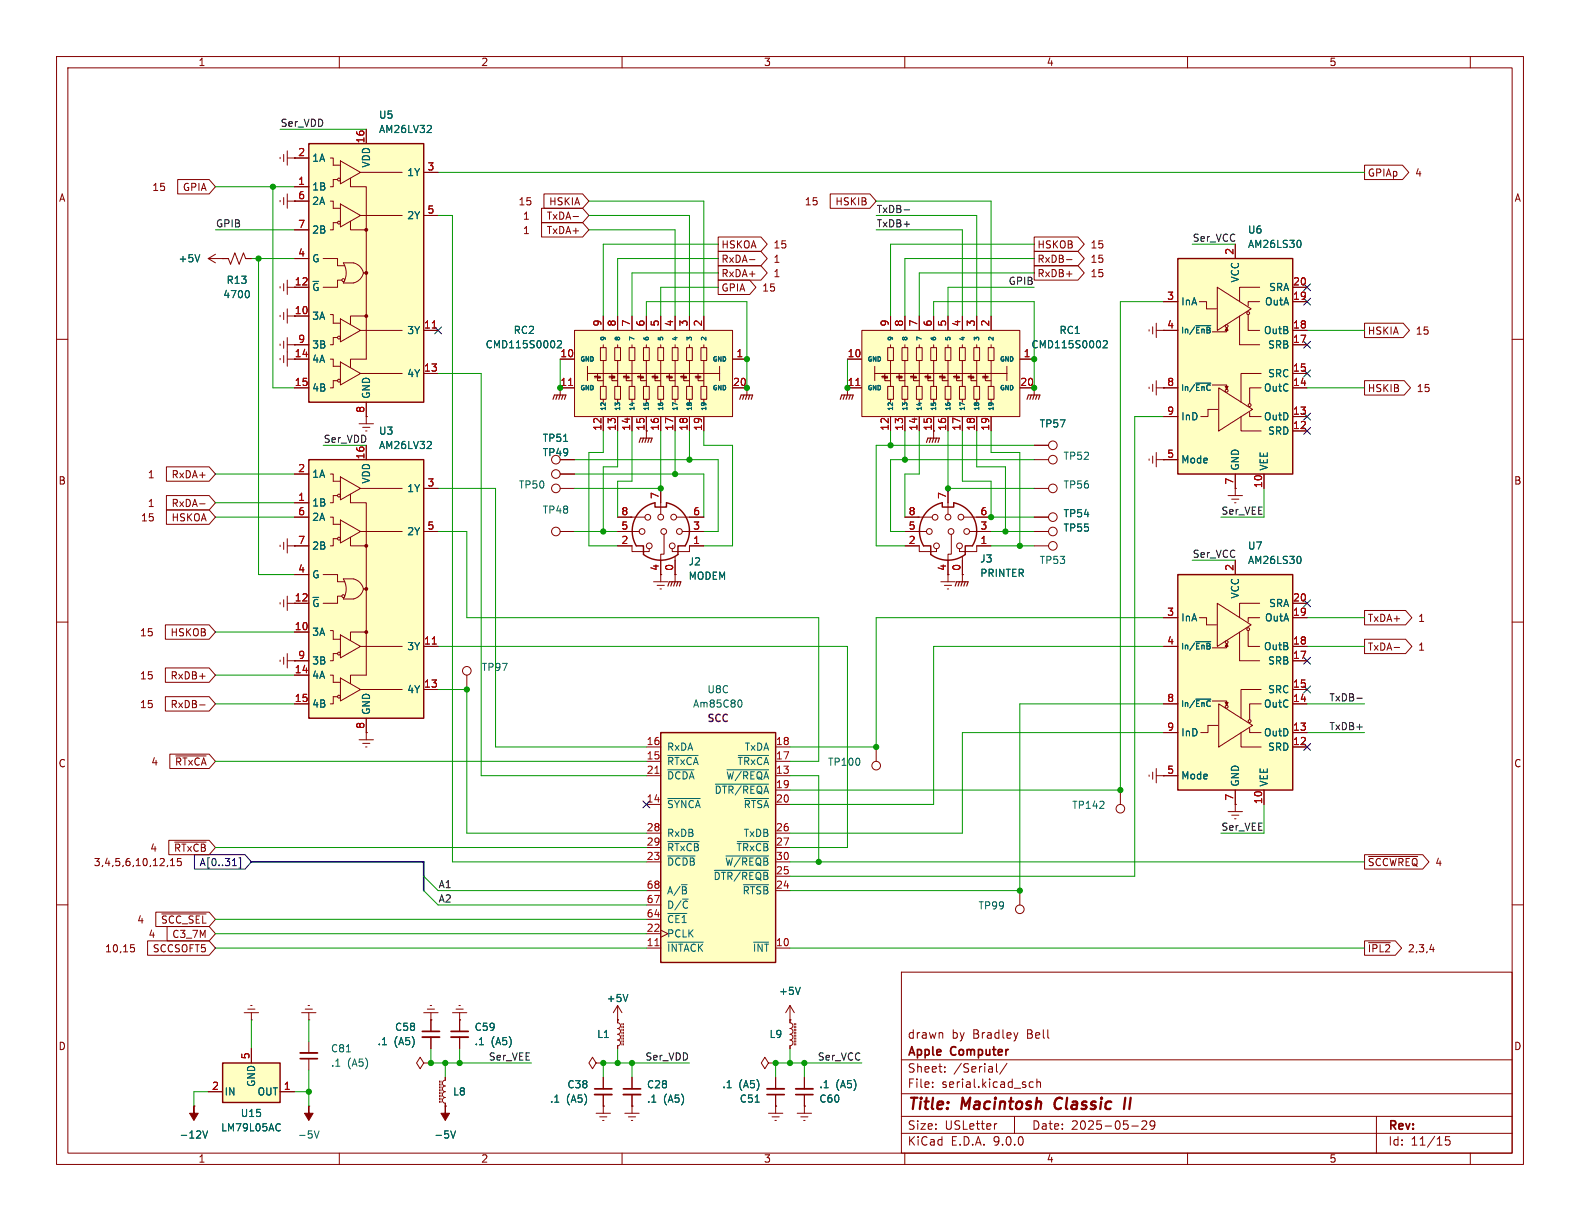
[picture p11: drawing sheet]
<svg xmlns="http://www.w3.org/2000/svg" width="279mm" height="216mm" viewBox="0 0 279 216" stroke-linecap="round" stroke-linejoin="round" font-family="sans-serif">
<defs><g id="words">
<g font-size="2.8" fill="#840000">
<text x="160.4" y="196.8">Title:</text>
<text x="170.1" y="196.8">Macintosh</text>
<text x="187.3" y="196.8">Classic</text>
</g>
<g font-size="2.1" fill="#840000">
<text x="160.4" y="183.9">drawn</text>
<text x="168.3" y="183.9">by</text>
<text x="172.1" y="183.9">Bradley</text>
<text x="181.7" y="183.9">Bell</text>
<text x="160.4" y="189.9">Sheet:</text>
<text x="160.4" y="187.1">Apple</text>
<text x="168.2" y="187.1">Computer</text>
<text x="168.6" y="189.9">/Serial/</text>
<text x="160.4" y="192.6">File:</text>
<text x="166.5" y="192.6">serial.kicad_sch</text>
<text x="160.4" y="202.8">KiCad</text>
<text x="160.4" y="200">Size:</text>
<text x="167.1" y="200">USLetter</text>
<text x="168.1" y="202.8">E.D.A.</text>
<text x="175.7" y="202.8">9.0.0</text>
<text x="182.4" y="200">Date:</text>
<text x="189.4" y="200">2025-05-29</text>
<text x="245.4" y="200.2">Rev:</text>
<text x="245.4" y="202.8">Id:</text>
<text x="249.5" y="202.8">11/15</text>
</g>
<g font-size="1.8" fill="#840000">
<text x="35" y="11.9">1</text>
<text x="85" y="11.9">2</text>
<text x="135" y="11.9">3</text>
<text x="185" y="11.9">4</text>
<text x="235" y="11.9">5</text>
<text x="52.6" y="27.7">2</text>
<text x="10.3" y="35.9">A</text>
<text x="26.8" y="34">15</text>
<text x="32.2" y="34">GPIA</text>
<text x="241.8" y="31.4">GPIAp</text>
<text x="250.1" y="31.4">4</text>
<text x="267.7" y="35.9">A</text>
<text x="91.6" y="36.5">15</text>
<text x="92.4" y="39.1">1</text>
<text x="92.4" y="41.6">1</text>
<text x="96.6" y="39.1">TxDA-</text>
<text x="96.6" y="41.6">TxDA+</text>
<text x="97" y="36.5">HSKIA</text>
<text x="142.2" y="36.5">15</text>
<text x="147.6" y="36.5">HSKIB</text>
<text x="127.5" y="46.7">RxDA-</text>
<text x="127.5" y="44.1">HSKOA</text>
<text x="136.7" y="46.7">1</text>
<text x="136.7" y="44.1">15</text>
<text x="183.4" y="46.7">RxDB-</text>
<text x="183.4" y="44.1">HSKOB</text>
<text x="192.8" y="46.7">15</text>
<text x="192.8" y="44.1">15</text>
<text x="127.5" y="51.8">GPIA</text>
<text x="127.5" y="49.2">RxDA+</text>
<text x="134.7" y="51.8">15</text>
<text x="136.7" y="49.2">1</text>
<text x="183.4" y="49.2">RxDB+</text>
<text x="192.8" y="49.2">15</text>
<text x="241.8" y="59.4">HSKIA</text>
<text x="250.3" y="59.4">15</text>
<text x="99" y="68.3">11</text>
<text x="149.8" y="68.3">11</text>
<text x="241.8" y="69.5">HSKIB</text>
<text x="250.4" y="69.5">15</text>
<text x="114" y="76.3" transform="rotate(-90 114 76.3)">15</text>
<text x="10.3" y="85.9">B</text>
<text x="26" y="84.8">1</text>
<text x="26" y="89.9">1</text>
<text x="30.2" y="84.8">RxDA+</text>
<text x="30.2" y="89.9">RxDA-</text>
<text x="267.7" y="85.9">B</text>
<text x="24.8" y="92.4">15</text>
<text x="30.2" y="92.4">HSKOA</text>
<text x="116.6" y="101" transform="rotate(-90 116.6 101)">4</text>
<text x="167.4" y="101" transform="rotate(-90 167.4 101)">4</text>
<text x="52" y="106.4">12</text>
<text x="24.7" y="112.7">15</text>
<text x="30.1" y="112.7">HSKOB</text>
<text x="241.8" y="110.2">TxDA+</text>
<text x="250.7" y="110.2">1</text>
<text x="241.8" y="115.3">TxDA-</text>
<text x="250.7" y="115.3">1</text>
<text x="24.7" y="120.3">15</text>
<text x="24.7" y="125.4">15</text>
<text x="30.1" y="120.3">RxDB+</text>
<text x="30.1" y="125.4">RxDB-</text>
<text x="10.3" y="135.9">C</text>
<text x="26.6" y="135.6">4</text>
<text x="30.8" y="135.6">~{RTxCA}</text>
<text x="267.7" y="135.9">C</text>
<text x="16.5" y="153.4">3,4,5,6,10,12,15</text>
<text x="26.5" y="150.8">4</text>
<text x="30.7" y="150.8">~{RTxCB}</text>
<text x="241.8" y="153.4">~{SCCWREQ} 4</text>
<text x="24.2" y="163.5">4</text>
<text x="26.2" y="166.1">4</text>
<text x="28.4" y="163.5">~{SCC_SEL}</text>
<text x="30.4" y="166.1">C3_7M</text>
<text x="18.5" y="168.6">10,15</text>
<text x="26.9" y="168.6">SCCSOFT5</text>
<text x="241.8" y="168.6">~{IPL2}</text>
<text x="248.9" y="168.6">2,3,4</text>
<text x="10.3" y="185.9">D</text>
<text x="267.7" y="185.9">D</text>
<text x="35" y="205.8">1</text>
<text x="85" y="205.8">2</text>
<text x="135" y="205.8">3</text>
<text x="185" y="205.8">4</text>
<text x="235" y="205.8">5</text>
</g>
<g font-size="1.8" fill="#0f0f0f">
<text x="49.5" y="22.5">Ser_VDD</text>
<text x="38.1" y="40.3">GPIB</text>
<text x="154.9" y="40.3">TxDB+</text>
<text x="154.9" y="37.8">TxDB-</text>
<text x="210.8" y="42.8">Ser_VCC</text>
<text x="178.3" y="50.5">GPIB</text>
<text x="57.1" y="78.4">Ser_VDD</text>
<text x="215.9" y="91.1">Ser_VEE</text>
<text x="210.8" y="98.7">Ser_VCC</text>
<text x="235" y="124.1">TxDB-</text>
<text x="235" y="129.2">TxDB+</text>
<text x="215.9" y="147">Ser_VEE</text>
<text x="77.5" y="157.1">A1</text>
<text x="77.5" y="159.7">A2</text>
<text x="86.3" y="187.6">Ser_VEE</text>
<text x="114" y="187.6">Ser_VDD</text>
<text x="144.5" y="187.6">Ser_VCC</text>
</g>
<g font-size="1.8" fill="#006464">
<text x="66.9" y="23.7">AM26LV32</text>
<text x="66.9" y="21.2">U5</text>
<text x="55.1" y="28.8">1A</text>
<text x="65.6" y="29.7" transform="rotate(-90 65.6 29.7)">VDD</text>
<text x="55.1" y="33.9">1B</text>
<text x="71.9" y="31.3">1Y</text>
<text x="55.1" y="36.4">2A</text>
<text x="55.1" y="41.5">2B</text>
<text x="71.9" y="39">2Y</text>
<text x="220.6" y="41.5">U6</text>
<text x="31.5" y="46.6">+5V</text>
<text x="55.1" y="46.6">G</text>
<text x="220.6" y="44">AM26LS30</text>
<text x="39.4" y="52.9">4700</text>
<text x="40" y="50.4">R13</text>
<text x="55.1" y="51.7">~{G}</text>
<text x="219.3" y="50.1" transform="rotate(-90 219.3 50.1)">VCC</text>
<text x="224.3" y="51.7">SRA</text>
<text x="55.1" y="56.7">3A</text>
<text x="71.9" y="59.3">3Y</text>
<text x="90.7" y="59.3">RC2</text>
<text x="187.3" y="59.3">RC1</text>
<text x="208.8" y="54.2">InA</text>
<text x="223.4" y="59.3">OutB</text>
<text x="223.6" y="54.2">OutA</text>
<text x="55.1" y="61.8">3B</text>
<text x="55.1" y="64.4">4A</text>
<text x="85.8" y="61.8">CMD115S0002</text>
<text x="182.3" y="61.8">CMD115S0002</text>
<text x="224.1" y="61.8">SRB</text>
<text x="55.1" y="69.4">4B</text>
<text x="65.6" y="70.6" transform="rotate(-90 65.6 70.6)">GND</text>
<text x="71.9" y="66.9">4Y</text>
<text x="223.4" y="69.4">OutC</text>
<text x="224.1" y="66.9">SRC</text>
<text x="66.9" y="77.1">U3</text>
<text x="183.8" y="75.8">TP57</text>
<text x="208.8" y="74.5">InD</text>
<text x="223.4" y="74.5">OutD</text>
<text x="224.1" y="77.1">SRD</text>
<text x="66.9" y="79.6">AM26LV32</text>
<text x="95.9" y="80.9">TP49</text>
<text x="95.9" y="78.3">TP51</text>
<text x="188" y="81.5">TP52</text>
<text x="208.8" y="82.1">Mode</text>
<text x="219.3" y="83.3" transform="rotate(-90 219.3 83.3)">GND</text>
<text x="224.4" y="83.3" transform="rotate(-90 224.4 83.3)">VEE</text>
<text x="55.1" y="84.7">1A</text>
<text x="55.1" y="89.8">1B</text>
<text x="65.6" y="85.6" transform="rotate(-90 65.6 85.6)">VDD</text>
<text x="71.9" y="87.2">1Y</text>
<text x="91.7" y="86.6">TP50</text>
<text x="188" y="86.6">TP56</text>
<text x="55.1" y="92.3">2A</text>
<text x="71.9" y="94.8">2Y</text>
<text x="95.9" y="91">TP48</text>
<text x="188" y="94.2">TP55</text>
<text x="188" y="91.7">TP54</text>
<text x="55.1" y="97.4">2B</text>
<text x="121.7" y="100.2">J2</text>
<text x="173.2" y="99.7">J3</text>
<text x="183.8" y="99.9">TP53</text>
<text x="220.6" y="97.4">U7</text>
<text x="220.6" y="99.9">AM26LS30</text>
<text x="55.1" y="102.5">G</text>
<text x="55.1" y="107.5">~{G}</text>
<text x="121.7" y="102.7">MODEM</text>
<text x="173.2" y="102.2">PRINTER</text>
<text x="219.3" y="105.9" transform="rotate(-90 219.3 105.9)">VCC</text>
<text x="224.3" y="107.5">SRA</text>
<text x="55.1" y="112.6">3A</text>
<text x="208.8" y="110.1">InA</text>
<text x="223.6" y="110.1">OutA</text>
<text x="55.1" y="117.7">3B</text>
<text x="71.9" y="115.2">3Y</text>
<text x="85.1" y="118.8">TP97</text>
<text x="223.4" y="115.2">OutB</text>
<text x="224.1" y="117.7">SRB</text>
<text x="55.1" y="120.2">4A</text>
<text x="55.1" y="125.3">4B</text>
<text x="71.9" y="122.8">4Y</text>
<text x="122.5" y="125.3">Am85C80</text>
<text x="125" y="122.8">U8C</text>
<text x="223.4" y="125.3">OutC</text>
<text x="224.1" y="122.8">SRC</text>
<text x="65.6" y="126.5" transform="rotate(-90 65.6 126.5)">GND</text>
<text x="208.8" y="130.4">InD</text>
<text x="223.4" y="130.4">OutD</text>
<text x="117.9" y="132.9">RxDA</text>
<text x="117.9" y="135.5">~{RTxCA}</text>
<text x="130.3" y="135.5">~{TRxCA}</text>
<text x="131.6" y="132.9">TxDA</text>
<text x="146.3" y="135.6">TP100</text>
<text x="224.1" y="132.9">SRD</text>
<text x="117.9" y="138">~{DCDA}</text>
<text x="117.9" y="143.1">~{SYNCA}</text>
<text x="126.3" y="140.6">~{DTR/REQA}</text>
<text x="128.3" y="138">~{W/REQA}</text>
<text x="131.4" y="143.1">~{RTSA}</text>
<text x="189.5" y="143.2">TP142</text>
<text x="208.8" y="138">Mode</text>
<text x="219.3" y="139.2" transform="rotate(-90 219.3 139.2)">GND</text>
<text x="224.4" y="139.2" transform="rotate(-90 224.4 139.2)">VEE</text>
<text x="117.9" y="148.2">RxDB</text>
<text x="131.4" y="148.2">TxDB</text>
<text x="117.9" y="150.7">~{RTxCB}</text>
<text x="117.9" y="153.3">~{DCDB}</text>
<text x="126.1" y="155.8">~{DTR/REQB}</text>
<text x="128.1" y="153.3">~{W/REQB}</text>
<text x="130.1" y="150.7">~{TRxCB}</text>
<text x="117.9" y="158.3">A/~{B}</text>
<text x="117.9" y="160.9">D/~{C}</text>
<text x="131.2" y="158.3">~{RTSB}</text>
<text x="172.9" y="161">TP99</text>
<text x="117.9" y="163.4">~{CE1}</text>
<text x="117.9" y="166">PCLK</text>
<text x="117.9" y="168.5">~{INTACK}</text>
<text x="133" y="168.5">~{INT}</text>
<text x="107.2" y="177.4">+5V</text>
<text x="137.7" y="176.1">+5V</text>
<text x="66.7" y="185">.1</text>
<text x="69.7" y="185">(A5)</text>
<text x="69.8" y="182.5">C58</text>
<text x="83.8" y="182.5">C59</text>
<text x="83.8" y="185">.1</text>
<text x="86.8" y="185">(A5)</text>
<text x="105.5" y="183.7">L1</text>
<text x="136" y="183.7">L9</text>
<text x="58.4" y="186.3">C81</text>
<text x="58.4" y="188.8">.1</text>
<text x="61.4" y="188.8">(A5)</text>
<text x="39.6" y="193.9">IN</text>
<text x="42.5" y="197.7">U15</text>
<text x="45.3" y="192.3" transform="rotate(-90 45.3 192.3)">GND</text>
<text x="45.4" y="193.9">OUT</text>
<text x="80" y="193.9">L8</text>
<text x="97.2" y="195.2">.1</text>
<text x="100.1" y="195.2">(A5)</text>
<text x="100.2" y="192.6">C38</text>
<text x="114.3" y="192.6">C28</text>
<text x="114.3" y="195.2">.1</text>
<text x="117.3" y="195.2">(A5)</text>
<text x="127.6" y="192.6">.1</text>
<text x="130.6" y="192.6">(A5)</text>
<text x="130.7" y="195.2">C51</text>
<text x="144.8" y="195.2">C60</text>
<text x="144.8" y="192.6">.1</text>
<text x="147.8" y="192.6">(A5)</text>
<text x="31.6" y="201.5">-12V</text>
<text x="39" y="200.3">LM79L05AC</text>
<text x="52.6" y="201.5">-5V</text>
<text x="76.7" y="201.5">-5V</text>
</g>
<g font-size="1.8" fill="#a90000">
<text x="64.5" y="25.4" transform="rotate(-90 64.5 25.4)">16</text>
<text x="52.6" y="32.8">1</text>
<text x="52.6" y="35.3">6</text>
<text x="75.5" y="30.2">3</text>
<text x="52.6" y="40.4">7</text>
<text x="75.5" y="37.8">5</text>
<text x="52.6" y="45.5">4</text>
<text x="218.2" y="45.2" transform="rotate(-90 218.2 45.2)">2</text>
<text x="52" y="50.5">12</text>
<text x="206.3" y="53.1">3</text>
<text x="228.6" y="50.5">20</text>
<text x="228.6" y="53.1">19</text>
<text x="52" y="55.6">10</text>
<text x="74.9" y="58.2">11</text>
<text x="106.4" y="57.8" transform="rotate(-90 106.4 57.8)">9</text>
<text x="109" y="57.8" transform="rotate(-90 109 57.8)">8</text>
<text x="111.5" y="57.8" transform="rotate(-90 111.5 57.8)">7</text>
<text x="114" y="57.8" transform="rotate(-90 114 57.8)">6</text>
<text x="116.6" y="57.8" transform="rotate(-90 116.6 57.8)">5</text>
<text x="119.1" y="57.8" transform="rotate(-90 119.1 57.8)">4</text>
<text x="121.7" y="57.8" transform="rotate(-90 121.7 57.8)">3</text>
<text x="124.2" y="57.8" transform="rotate(-90 124.2 57.8)">2</text>
<text x="157.2" y="57.8" transform="rotate(-90 157.2 57.8)">9</text>
<text x="159.8" y="57.8" transform="rotate(-90 159.8 57.8)">8</text>
<text x="162.3" y="57.8" transform="rotate(-90 162.3 57.8)">7</text>
<text x="164.8" y="57.8" transform="rotate(-90 164.8 57.8)">6</text>
<text x="167.4" y="57.8" transform="rotate(-90 167.4 57.8)">5</text>
<text x="169.9" y="57.8" transform="rotate(-90 169.9 57.8)">4</text>
<text x="172.5" y="57.8" transform="rotate(-90 172.5 57.8)">3</text>
<text x="175" y="57.8" transform="rotate(-90 175 57.8)">2</text>
<text x="206.3" y="58.2">4</text>
<text x="228.6" y="58.2">18</text>
<text x="52" y="63.2">14</text>
<text x="52.6" y="60.7">9</text>
<text x="74.9" y="65.8">13</text>
<text x="99" y="63.2">10</text>
<text x="130.1" y="63.2">1</text>
<text x="149.8" y="63.2">10</text>
<text x="180.9" y="63.2">1</text>
<text x="228.6" y="60.7">17</text>
<text x="228.6" y="65.8">15</text>
<text x="52" y="68.3">15</text>
<text x="129.5" y="68.3">20</text>
<text x="180.3" y="68.3">20</text>
<text x="206.3" y="68.3">8</text>
<text x="228.6" y="68.3">14</text>
<text x="64.5" y="73.1" transform="rotate(-90 64.5 73.1)">8</text>
<text x="106.4" y="76.3" transform="rotate(-90 106.4 76.3)">12</text>
<text x="109" y="76.3" transform="rotate(-90 109 76.3)">13</text>
<text x="111.5" y="76.3" transform="rotate(-90 111.5 76.3)">14</text>
<text x="116.6" y="76.3" transform="rotate(-90 116.6 76.3)">16</text>
<text x="119.1" y="76.3" transform="rotate(-90 119.1 76.3)">17</text>
<text x="121.7" y="76.3" transform="rotate(-90 121.7 76.3)">18</text>
<text x="124.2" y="76.3" transform="rotate(-90 124.2 76.3)">19</text>
<text x="157.2" y="76.3" transform="rotate(-90 157.2 76.3)">12</text>
<text x="159.8" y="76.3" transform="rotate(-90 159.8 76.3)">13</text>
<text x="162.3" y="76.3" transform="rotate(-90 162.3 76.3)">14</text>
<text x="164.8" y="76.3" transform="rotate(-90 164.8 76.3)">15</text>
<text x="167.4" y="76.3" transform="rotate(-90 167.4 76.3)">16</text>
<text x="169.9" y="76.3" transform="rotate(-90 169.9 76.3)">17</text>
<text x="172.5" y="76.3" transform="rotate(-90 172.5 76.3)">18</text>
<text x="175" y="76.3" transform="rotate(-90 175 76.3)">19</text>
<text x="206.3" y="73.4">9</text>
<text x="228.6" y="73.4">13</text>
<text x="228.6" y="75.9">12</text>
<text x="52.6" y="83.6">2</text>
<text x="64.5" y="81.3" transform="rotate(-90 64.5 81.3)">16</text>
<text x="206.3" y="81">5</text>
<text x="52.6" y="88.6">1</text>
<text x="75.5" y="86.1">3</text>
<text x="116.6" y="88.3" transform="rotate(-90 116.6 88.3)">7</text>
<text x="167.4" y="88.3" transform="rotate(-90 167.4 88.3)">7</text>
<text x="218.2" y="85.8" transform="rotate(-90 218.2 85.8)">7</text>
<text x="223.3" y="86.4" transform="rotate(-90 223.3 86.4)">10</text>
<text x="52.6" y="91.2">6</text>
<text x="75.5" y="93.7">5</text>
<text x="109.8" y="91.2">8</text>
<text x="109.8" y="93.7">5</text>
<text x="122.5" y="91.2">6</text>
<text x="122.5" y="93.7">3</text>
<text x="160.6" y="91.2">8</text>
<text x="160.6" y="93.7">5</text>
<text x="173.3" y="91.2">6</text>
<text x="173.3" y="93.7">3</text>
<text x="52.6" y="96.3">7</text>
<text x="52.6" y="101.3">4</text>
<text x="109.8" y="96.3">2</text>
<text x="119.1" y="101" transform="rotate(-90 119.1 101)">0</text>
<text x="122.5" y="96.3">1</text>
<text x="160.6" y="96.3">2</text>
<text x="169.9" y="101" transform="rotate(-90 169.9 101)">0</text>
<text x="173.3" y="96.3">1</text>
<text x="218.2" y="101" transform="rotate(-90 218.2 101)">2</text>
<text x="228.6" y="106.4">20</text>
<text x="52" y="111.5">10</text>
<text x="206.3" y="109">3</text>
<text x="228.6" y="109">19</text>
<text x="52" y="119.1">14</text>
<text x="52.6" y="116.6">9</text>
<text x="74.9" y="114">11</text>
<text x="206.3" y="114">4</text>
<text x="228.6" y="114">18</text>
<text x="228.6" y="116.6">17</text>
<text x="52" y="124.2">15</text>
<text x="74.9" y="121.7">13</text>
<text x="206.3" y="124.2">8</text>
<text x="228.6" y="121.7">15</text>
<text x="228.6" y="124.2">14</text>
<text x="64.5" y="129" transform="rotate(-90 64.5 129)">8</text>
<text x="114.3" y="131.8">16</text>
<text x="137.1" y="131.8">18</text>
<text x="206.3" y="129.3">9</text>
<text x="228.6" y="129.3">13</text>
<text x="228.6" y="131.8">12</text>
<text x="114.3" y="134.4">15</text>
<text x="114.3" y="136.9">21</text>
<text x="137.1" y="134.4">17</text>
<text x="137.1" y="136.9">13</text>
<text x="206.3" y="136.9">5</text>
<text x="114.3" y="142">14</text>
<text x="137.1" y="139.4">19</text>
<text x="137.1" y="142">20</text>
<text x="218.2" y="141.7" transform="rotate(-90 218.2 141.7)">7</text>
<text x="223.3" y="142.3" transform="rotate(-90 223.3 142.3)">10</text>
<text x="114.3" y="147.1">28</text>
<text x="114.3" y="149.6">29</text>
<text x="137.1" y="147.1">26</text>
<text x="137.1" y="149.6">27</text>
<text x="114.3" y="152.1">23</text>
<text x="137.1" y="152.1">30</text>
<text x="137.1" y="154.7">25</text>
<text x="114.3" y="157.2">68</text>
<text x="114.3" y="159.8">67</text>
<text x="137.1" y="157.2">24</text>
<text x="114.3" y="162.3">64</text>
<text x="114.3" y="164.8">22</text>
<text x="114.3" y="167.4">11</text>
<text x="137.1" y="167.4">10</text>
<text x="44.2" y="187.4" transform="rotate(-90 44.2 187.4)">5</text>
<text x="37.4" y="192.8">2</text>
<text x="50.1" y="192.8">1</text>
</g>
<text font-size="1.8" fill="#840084" x="124.9" y="128">SCC</text>
<text font-size="1.8" fill="#000084" x="35.2" y="153.4">A[0..31]</text>
<g font-size="1.4" fill="#006464">
<text x="208.8" y="59.2">In/~{EnB}</text>
<text x="208.8" y="69.3">In/~{EnC}</text>
<text x="208.8" y="115">In/~{EnB}</text>
<text x="208.8" y="125.2">In/~{EnC}</text>
</g>
<g font-size="1.1" fill="#006464">
<text x="102.6" y="64.1">GND</text>
<text x="107.3" y="60.4" transform="rotate(-90 107.3 60.4)">9</text>
<text x="109.8" y="60.4" transform="rotate(-90 109.8 60.4)">8</text>
<text x="112.4" y="60.4" transform="rotate(-90 112.4 60.4)">7</text>
<text x="114.9" y="60.4" transform="rotate(-90 114.9 60.4)">6</text>
<text x="117.5" y="60.4" transform="rotate(-90 117.5 60.4)">5</text>
<text x="120" y="60.4" transform="rotate(-90 120 60.4)">4</text>
<text x="122.5" y="60.4" transform="rotate(-90 122.5 60.4)">3</text>
<text x="125.1" y="60.4" transform="rotate(-90 125.1 60.4)">2</text>
<text x="125.9" y="64.1">GND</text>
<text x="153.4" y="64.1">GND</text>
<text x="158.1" y="60.4" transform="rotate(-90 158.1 60.4)">9</text>
<text x="160.6" y="60.4" transform="rotate(-90 160.6 60.4)">8</text>
<text x="163.2" y="60.4" transform="rotate(-90 163.2 60.4)">7</text>
<text x="165.7" y="60.4" transform="rotate(-90 165.7 60.4)">6</text>
<text x="168.3" y="60.4" transform="rotate(-90 168.3 60.4)">5</text>
<text x="170.8" y="60.4" transform="rotate(-90 170.8 60.4)">4</text>
<text x="173.3" y="60.4" transform="rotate(-90 173.3 60.4)">3</text>
<text x="175.9" y="60.4" transform="rotate(-90 175.9 60.4)">2</text>
<text x="176.7" y="64.1">GND</text>
<text x="102.6" y="69.2">GND</text>
<text x="125.9" y="69.2">GND</text>
<text x="153.4" y="69.2">GND</text>
<text x="176.7" y="69.2">GND</text>
<text x="107.3" y="72.7" transform="rotate(-90 107.3 72.7)">12</text>
<text x="109.8" y="72.7" transform="rotate(-90 109.8 72.7)">13</text>
<text x="112.4" y="72.7" transform="rotate(-90 112.4 72.7)">14</text>
<text x="114.9" y="72.7" transform="rotate(-90 114.9 72.7)">15</text>
<text x="117.5" y="72.7" transform="rotate(-90 117.5 72.7)">16</text>
<text x="120" y="72.7" transform="rotate(-90 120 72.7)">17</text>
<text x="122.5" y="72.7" transform="rotate(-90 122.5 72.7)">18</text>
<text x="125.1" y="72.7" transform="rotate(-90 125.1 72.7)">19</text>
<text x="158.1" y="72.7" transform="rotate(-90 158.1 72.7)">12</text>
<text x="160.6" y="72.7" transform="rotate(-90 160.6 72.7)">13</text>
<text x="163.2" y="72.7" transform="rotate(-90 163.2 72.7)">14</text>
<text x="165.7" y="72.7" transform="rotate(-90 165.7 72.7)">15</text>
<text x="168.3" y="72.7" transform="rotate(-90 168.3 72.7)">16</text>
<text x="170.8" y="72.7" transform="rotate(-90 170.8 72.7)">17</text>
<text x="173.3" y="72.7" transform="rotate(-90 173.3 72.7)">18</text>
<text x="175.9" y="72.7" transform="rotate(-90 175.9 72.7)">19</text>
</g>
</g></defs>
<g fill="none" stroke="#840000" stroke-width=".18">
<path d="M10 10h259.4v195.9h-259.4zM12 12h255.4v191.9h-255.4zM60 10v2M110 10v2M160 10v2M210 10v2M260 10v2M10 60h2M267.4 60h2M10 110h2M267.4 110h2M10 160h2"/>
<path d="M159.4 171.9h108v32h-108zM267.4 160h2M159.4 197.4h108M159.4 193.4h108M159.4 187.4h108M164.9 192.1v.2M164.9 191.4v.1M166.6 182.7l.1 .9M167.1 189.4v.2M167.1 188.7v.1M176.2 188.1v1.3l.2 .2M176.3 198.7l-.3 .1"/>
<path d="M178.1 188l-1.3 1.9M179.4 197.4v3M180 182.6l-.4 1M182.7 191.4l-.4-.1-.3 .3v.4l.1 .2h.6M183.4 191.4l.2-.1 .3 .1 .1 .9M183.4 190.8v1.5M200.1 199.1h1.2M201.9 198.3l.6-.1 .2 .1 .1 .3-.9 1.1h.9M204.2 198.8l-.3 .3h-.3l-.2-.3 .1-.5 .4-.1 .2 .1a.99 .99 0 0 1-.3 1.4h-.3M243.4 197.4v6.5M60 203.9v2M110 203.9v2"/>
<path d="M159.4 200.4h108M160 203.9v2M210 203.9v2M256.4 201h-.8v.7l.2-.1h.5l.1 .2v.5l-.3 .2-.5-.2M260 203.9v2"/>
</g>
<path d="M186.8 194.4a1.27 1.27 0 0 0 0 1.6M199 194.1l-.3 2M199.9 194.1l-.2 2" fill="none" stroke="#840000" stroke-width=".4"/>
<path d="M39.4 188h10.1v6.9h-10.1z" fill="#ffffc2"/>
<path d="M39.4 188h10.1v6.9h-10.1z" fill="none" stroke="#840000" stroke-width=".25"/>
<g fill="none" stroke="#840000" stroke-width=".18">
<path d="M165.1 76.2v1.3M182.9 94h2.5M166.4 102.9h2.5M167 103.5h1.3M167.5 104.1h.3M167.6 101.6v1.3M170.2 101.6h.1M170.2 101.6v1.3M180.3 157.5v2.5M36.8 193h2.6M44.4 185.4v2.6M49.5 193h2.6"/>
<path d="M54.6 195.6h.1M54.6 184.2v2M54.6 187.2v2"/>
<circle cx="186.2" cy="94" r=".76"/>
<circle cx="180.3" cy="160.8" r=".76"/>
</g>
<path d="M49.3 198.7l.3 .1M49.6 199.8l-.3 .2M55.6 200l.4 1.2 .4-1.2M61.3 186h.7" fill="none" stroke="#006464" stroke-width=".18"/>
<path d="M54.6 195.6v1.3h.8l-.8 1.2-.8-1.2h.8z" fill="#840000" stroke="#840000" stroke-width=".18"/>
<path d="M163.8 78.2l.3-.7h2l-.2 .7M164.6 77.5l-.3 .7M165.1 77.5l-.3 .7M165.6 77.5l-.2 .7M168.9 103.6l.3-.7h2l-.3 .7M169.7 102.9l-.3 .7M170.2 102.9l-.3 .7M170.7 102.9l-.3 .7" fill="none" stroke="#840000" stroke-width=".2"/>
<path d="M53.1 187.2h3" fill="none" stroke="#840000" stroke-width=".3"/>
<path d="M53.1 186.2h3" fill="none" stroke="#840000" stroke-width=".33"/>
<path d="M208.3 45.7h20.3v38.1h-20.3z" fill="#ffffc2"/>
<path d="M208.3 45.7h20.3v38.1h-20.3z" fill="none" stroke="#840000" stroke-width=".25"/>
<g fill="none" stroke="#840000" stroke-width=".18">
<path d="M39.4 45.7h1l.4 1 .7-2 .8 2 .8-2 .3 1h1M49.5 50.7v.2M49.5 55.8v.2M50.2 50.2v1.2M50.2 55.2v1.3M50.8 50.8h1.3M50.8 49.5v2.6M50.8 54.6v2.6M50.8 59.7v5.1M50.8 55.9h1.3M203.2 58.3v.2M203.8 57.8v1.3"/>
<path d="M204.5 58.4h3.8M204.5 57.2v2.5M205.7 53.3h2.6M212.1 53.3h1.3v1.3h1.7M215.3 50.8l5.9 3.8-5.9 3.8zM216.9 57.9l-.2 .5h.5l-.3-.5v.8h-2.5M218.4 43.2v2.5M219.2 55.9v5.1h3.6M220.7 55.6v2.8h2.1M222.8 50.8h-3.6v2.5M222.8 53.3h-2.1v.8M228.6 53.3h2.5"/>
<path d="M228.6 58.4h2.5M228.6 50.8h2.5M49.5 60.8v.3M49.5 63.4v.2M50.2 60.3v1.3M50.2 62.9v1.2M50.8 61h1.3M50.8 63.5h1.3M52.1 61h.1M63.5 74.9h2.5M64.1 75.6h1.3M64.6 76.2h.3"/>
<path d="M64.8 73.7h.1M64.8 73.7v1.2M203.2 68.5v.2M203.8 67.9v1.3M204.5 68.6h3.8M204.5 67.3v2.6M205.7 68.6h.1M205.7 73.7h2.6M214.4 68.1h2.5v.7l.3-.5h-.5l.2 .5M215.4 72.4h-1.8v1.3h-1.3M215.5 68.6l6 3.8-6 3.8zM219.5 73.7v2.5h3.5"/>
<path d="M221 72.9v.8h2M223 66h-3.5v5.1M223 68.6h-2v2.8M228.6 68.6h2.5M228.6 73.7h2.5M228.6 61h2.5M228.6 66h2.5M228.6 76.2h2.5M49.5 96.4v.2M50.2 95.9v1.3M50.8 96.5h1.3M50.8 95.3v2.5"/>
<path d="M52.1 96.5h.1M203.2 81.2v.2M203.8 80.6v1.3M204.5 81.3h3.8M204.5 80v2.6M205.7 81.3h.1M217.2 87.6h2.5M217.8 88.3h1.3M218.3 88.9h.3M218.4 86.4h.1M218.4 83.8v3.8M223.5 83.8v2.6"/>
<path d="M82.5 119.4v2.5M119.4 101.6h.1M119.4 101.6v1.3"/>
<circle cx="216.9" cy="57.7" r=".25"/>
<circle cx="220.7" cy="55.4" r=".25"/>
<circle cx="216.9" cy="69.1" r=".25"/>
<circle cx="221" cy="71.6" r=".25"/>
<circle cx="82.5" cy="118.6" r=".76"/>
</g>
<path d="M43.8 51.4a.79 .79 0 0 1 0 1.2M211.5 57.6h2.6M229.9 42.6l.2 .4-.2 .7M211.5 67.7h2.6" fill="none" stroke="#006464" stroke-width=".18"/>
<path d="M118.1 103.6l.3-.7h2l-.3 .7M118.9 102.9l-.3 .7M119.4 102.9l-.3 .7M119.9 102.9l-.3 .7" fill="none" stroke="#840000" stroke-width=".2"/>
<path d="M54.6 25.4h20.3v45.7h-20.3z" fill="#ffffc2"/>
<path d="M54.6 25.4h20.3v45.7h-20.3zM113.2 90.4l1.4-1.1 1.2-.4v.8h2.1v-.8a5.1 5.1 0 0 1 3.3 7.6h-1.3v1.5a5.1 5.1 0 0 1-6.1 0v-1.5h-1.3a5.1 5.1 0 0 1 .7-6.1z" fill="none" stroke="#840000" stroke-width=".25"/>
<g fill="none" stroke="#840000" stroke-width=".18">
<path d="M49.5 27.8v.3M49.5 35.4v.3M50.2 27.3v1.3M50.2 34.9v1.3M50.8 27.9h3.8M50.8 35.6h3.8M50.8 26.7v2.5M50.8 34.3v2.5M52.1 35.6h.1M52.1 33h2.5M58.4 27.9h.5v1.3h1.3M58.4 35.6h.5v1.2h1.3"/>
<path d="M59.7 31.8h-.8v1.2h-.5M59.7 39.4h-.8v1.2h-.5M60.2 28.4l3.6 2.1-3.6 2zM60.2 36.1l3.6 2-3.6 2zM62 39.1v1.5h2.8M62 31.5v1.5h2.8v7.6M63.8 30.5h7.3M63.8 38.1h7.3M64.8 22.9v2.5M74.9 30.5h2.6M74.9 38.1h2.6M36.8 45.7h2.6"/>
<path d="M36.8 45.7l1.3 .8M38.1 45l-1.3 .7M39.4 45.7h.1M52.1 40.6h2.5M52.1 45.7h2.5M52.1 50.8h2.5M52.1 55.9h2.5M57.1 45.7h2.6v1.3h1.3M58.4 55.6h.5v1.6h1.3M59.7 59.7h-.8v1.3h-.5M60.2 56.4l3.6 2-3.6 2.1zM60.5 49.5h-.8v1.3h-2.6"/>
<path d="M60.7 46.5h1.8a2.11 2.11 0 0 1 1.7 2 2.36 2.36 0 0 1-1.7 1.5h-1.8a3.4 3.4 0 0 0 0-3.5zM63.8 58.4h7.3M64.3 48.3h.5M64.8 55.9h-2.8v1.5M64.8 40.6v22.9h-2.8v1.5M74.9 58.4h2.6M52.1 61h2.5M52.1 63.5h2.5M52.1 68.6h2.5M58.4 63.5h.5v1.3h1.3M59.7 67.3h-.8v1.3h-.5M60.2 64l3.6 2-3.6 2.1z"/>
<path d="M63.8 66h7.3M64.8 71.1v2.6M74.9 66h2.6M114.3 76.2v1.3M99.1 83.8h2.5M99.1 81.3h2.5M99.1 94h2.5M99.1 86.4h2.5M109.2 96.5h2.6v1h3v-.5M109.2 94h3.8M109.2 91.4h4.8M116.8 86.4v4.5"/>
<path d="M116.8 99.1v3.8M117.4 94.5v3.5h-.6v1.2M119.4 98.4v3.2M119.6 91.4h4.9M120.6 94h3.9M124.5 96.5h-2.6v1h-3v-.5M115.6 102.9h2.5M116.2 103.5h1.3M116.7 104.1h.3"/>
<circle cx="59.9" cy="39.4" r=".25"/>
<circle cx="59.9" cy="31.7" r=".25"/>
<circle cx="59.9" cy="59.7" r=".25"/>
<circle cx="60.7" cy="49.5" r=".25"/>
<circle cx="59.9" cy="67.3" r=".25"/>
<circle cx="98.3" cy="94" r=".76"/>
<circle cx="98.3" cy="81.3" r=".76"/>
<circle cx="98.3" cy="83.8" r=".76"/>
<circle cx="98.3" cy="86.4" r=".76"/>
<circle cx="113.5" cy="94" r=".51"/>
<circle cx="114.6" cy="91.5" r=".51"/>
<circle cx="114.8" cy="96.5" r=".51"/>
<circle cx="116.8" cy="91.4" r=".51"/>
<circle cx="117.4" cy="94" r=".51"/>
<circle cx="118.9" cy="96.5" r=".51"/>
<circle cx="119.1" cy="91.4" r=".51"/>
<circle cx="120.1" cy="94" r=".51"/>
</g>
<g fill="#840000" stroke="#840000" stroke-width=".18">
<circle cx="64.8" cy="40.6" r=".25"/>
<circle cx="64.8" cy="48.3" r=".25"/>
<circle cx="64.8" cy="55.9" r=".25"/>
</g>
<path d="M76.4 58h.8" fill="none" stroke="#a90000" stroke-width=".18"/>
<path d="M76.2 22.2l.1 .2-.1 .3-.7 .7h.8M35.3 45l-.4 1.3M99.7 78h.7" fill="none" stroke="#006464" stroke-width=".18"/>
<path d="M113 78.2l.3-.7h2l-.2 .7M113.8 77.5l-.3 .7M114.3 77.5l-.3 .7M114.8 77.5l-.2 .7" fill="none" stroke="#840000" stroke-width=".2"/>
<path d="M208.3 101.6h20.3v38.1h-20.3z" fill="#ffffc2"/>
<path d="M164 90.4l1.4-1.1 1.2-.4v.8h2.1v-.8a5.1 5.1 0 0 1 3.3 7.6h-1.3v1.5a5.1 5.1 0 0 1-6.1 0v-1.5h-1.3a5.1 5.1 0 0 1 .7-6.1zM208.3 101.6h20.3v38.1h-20.3z" fill="none" stroke="#840000" stroke-width=".25"/>
<g fill="none" stroke="#840000" stroke-width=".18">
<path d="M182.9 68.6h.1M182.9 68.6v1.3M160 96.5h2.6v1h3v-.5M160 91.4h4.8M160 94h3.8M167.6 86.4v4.5M167.6 99.1v2.5M168.2 94.5v3.5h-.6v1.2M170.2 98.4v3.2M170.4 91.4h4.9M171.4 94h3.9M175.3 96.5h-2.6v1h-3v-.5"/>
<path d="M182.9 96.5h2.5M182.9 91.4h2.5M218.4 99.1v2.5M49.5 106.6v.2M49.5 116.7v.3M50.2 106v1.3M50.2 116.2v1.3M50.8 106.7h1.3M50.8 116.8h1.3M50.8 105.4v2.6M50.8 115.6v2.5M52.1 116.8h.1"/>
<path d="M205.7 109.2h2.6M205.7 114.3h2.6M212.1 109.2h1.3v1.3h1.7M215.3 106.7l5.9 3.8-5.9 3.8zM216.9 113.8l-.2 .5h.5l-.3-.5v.8h-2.5M219.2 111.8v5h3.6M220.7 111.5v2.8h2.1M222.8 106.7h-3.6v2.5M222.8 109.2h-2.1v.8M228.6 109.2h2.5M228.6 114.3h2.5M228.6 106.7h2.5"/>
<path d="M228.6 116.8h2.5M154.9 132.1v2.5M198.1 139.7v2.5M203.2 137v.3M203.8 136.5v1.3M204.5 137.2h3.8M204.5 135.9v2.5M205.7 137.2h.1M205.7 124.5h2.6M205.7 129.5h2.6M214.4 124h2.5v.7l.3-.5h-.5l.2 .5M215.4 128.3h-1.8v1.2h-1.3"/>
<path d="M215.5 124.5l6 3.8-6 3.8zM218.4 139.7v3.8M219.5 129.5v2.6h3.5M221 128.8v.7h2M223 121.9h-3.5v5.1M223 124.5h-2v2.8M223.5 139.7v2.5M228.6 124.5h2.5M228.6 129.5h2.5M228.6 121.9h2.5M228.6 132.1h2.5M217.2 143.5h2.5"/>
<path d="M217.8 144.1h1.3M218.3 144.8h.3M218.4 142.2h.1M43.2 179.1h2.5M43.8 178.4h1.3M44.3 177.8h.3M44.4 179.1v1.2M53.3 179.1h2.6M54 178.4h1.2M54.5 177.8h.2M54.6 179.1v1.2M74.9 179.1h2.6"/>
<path d="M75.6 178.4h1.2M76.1 177.8h.2M76.2 179.1v3.3M80 179.1h2.5M80.6 178.4h1.3M81.2 177.8h.2M81.3 179.1v3.3M109.2 177.8v3.1l.4 .1 .1 .4-.1 .3-.4 .2 .4 .1 .1 .4-.1 .3-.4 .2 .4 .2 .1 .5-.2 .2-.3 .1 .4 .1 .1 .4-.1 .4-.4 .1v.5M109.2 177.8l-.7 1.3M109.2 177.8l.8 1.3M34.3 195.6h.1M44.4 180.3h.1"/>
<path d="M54.6 180.3h.1M74.9 188l-.6-1.1-.6 1.1 .6 1 .6-1h1.3M76.2 180.3h.1M76.2 188h.1M76.2 183.4v2M77.7 191.1v.3M77.7 191.6v.3M77.7 192.2v.2M77.7 192.7v.2M77.7 193.2v.2M77.7 193.7v.2M77.7 194.2v.2"/>
<path d="M77.7 194.7v.2M78 191.1v.3M78 191.6v.3M78 192.2v.2M78 192.7v.2M78 193.2v.2M78 193.7v.2M78 194.2v.2M78 194.7v.2M78.7 190.5v.5l-.3 .2-.2 .3 .2 .4 .3 .1-.4 .2v.5l.1 .2 .3 .1M78.7 193l-.3 .2-.2 .4 .2 .3 .3 .2-.4 .2v.4l.2 .3 .2 .1M78.7 195.6h.1"/>
<path d="M78.7 195.1v.5M81.3 180.3h.1M81.3 183.4v2M105.4 188l-.6-1.1-.7 1.1 .7 1 .6-1h1.3M106.7 188h.1M106.7 190.5v2M106.7 193.5v2.1M109.2 180.3h.1M110 181v.2M110 181.5v.2M110 182v.2M110 182.5v.3"/>
<path d="M110 183v.3M110 183.5v.3M110 184v.3M110 184.5v.3M110.2 181v.2M110.2 181.5v.2M110.2 182v.2M110.2 182.5v.3M110.2 183v.3M110.2 183.5v.3M110.2 184v.3M110.2 184.5v.3"/>
<path d="M111.8 190.5v2M111.8 193.5v2.1"/>
<circle cx="164.3" cy="94" r=".51"/>
<circle cx="165.4" cy="91.5" r=".51"/>
<circle cx="165.6" cy="96.5" r=".51"/>
<circle cx="167.6" cy="91.4" r=".51"/>
<circle cx="168.2" cy="94" r=".51"/>
<circle cx="169.7" cy="96.5" r=".51"/>
<circle cx="169.9" cy="91.4" r=".51"/>
<circle cx="170.9" cy="94" r=".51"/>
<circle cx="186.2" cy="96.5" r=".76"/>
<circle cx="186.2" cy="91.4" r=".76"/>
<circle cx="216.9" cy="113.5" r=".25"/>
<circle cx="220.7" cy="111.3" r=".25"/>
<circle cx="154.9" cy="135.4" r=".76"/>
<circle cx="216.9" cy="125" r=".25"/>
<circle cx="221" cy="127.5" r=".25"/>
<circle cx="198.1" cy="143" r=".76"/>
</g>
<path d="M229.9 98.4l.2 .5-.2 .7M211.5 113.5h2.6M211.5 123.6h2.6M111 175.8l-.4 1.3M35.9 200l.4 1.2 .4-1.2M79.7 200l.4 1.2 .5-1.2" fill="none" stroke="#006464" stroke-width=".18"/>
<path d="M74.7 182.4h3M79.8 182.4h3M105.2 192.5h3M110.2 192.5h3.1" fill="none" stroke="#840000" stroke-width=".3"/>
<path d="M74.7 183.4h3M79.8 183.4h3M105.2 193.5h3M110.2 193.5h3.1" fill="none" stroke="#840000" stroke-width=".33"/>
<g fill="#840000" stroke="#840000" stroke-width=".18">
<path d="M78.7 195.6v1.3h.8l-.8 1.2-.7-1.2h.7z"/>
<path d="M34.3 195.6v1.3h.8l-.8 1.2-.8-1.2h.8z"/>
</g>
<path d="M181.6 70.6l.3-.7h2l-.3 .7M182.4 69.9l-.3 .7M182.9 69.9l-.3 .7M183.4 69.9l-.3 .7" fill="none" stroke="#840000" stroke-width=".2"/>
<path d="M54.6 81.3h20.3v45.7h-20.3z" fill="#ffffc2"/>
<path d="M54.6 81.3h20.3v45.7h-20.3z" fill="none" stroke="#840000" stroke-width=".25"/>
<g fill="none" stroke="#840000" stroke-width=".18">
<path d="M64.8 78.7v2.6M182.9 78.7h2.5M52.1 83.8h2.5M52.1 88.9h2.5M52.1 91.4h2.5M52.1 96.5h2.5M58.4 83.8h.5v1.3h1.3M58.4 91.4h.5v1.3h1.3M59.7 87.6h-.8v1.3h-.5M59.7 95.3h-.8v1.2h-.5M60.2 84.3l3.6 2.1-3.6 2zM60.2 91.9l3.6 2.1-3.6 2z"/>
<path d="M62 95v1.5h2.8M62 87.4v1.5h2.8v7.6M63.8 86.4h7.3M63.8 94h7.3M64.8 96.5v22.9h-2.8v1.5M74.9 86.4h2.6M74.9 94h2.6M182.9 86.4h2.5M182.9 81.3h2.5M52.1 101.6h2.5M52.1 106.7h2.5M52.1 111.8h2.5"/>
<path d="M52.1 116.8h2.5M52.1 119.4h2.5M57.1 101.6h2.6v1.3h1.3M58.4 111.5h.5v1.5h1.3M58.4 119.4h.5v1.3h1.3M59.7 115.6h-.8v1.2h-.5M60.2 112.3l3.6 2-3.6 2zM60.2 119.9l3.6 2-3.6 2.1zM60.5 105.4h-.8v1.3h-2.6M60.7 102.4h1.8a2.11 2.11 0 0 1 1.7 1.9 2.36 2.36 0 0 1-1.7 1.6h-1.8a3.4 3.4 0 0 0 0-3.5zM63.8 114.3h7.3M64.3 104.1h.5"/>
<path d="M64.8 111.8h-2.8v1.5M74.9 114.3h2.6M52.1 124.5h2.5M59.7 123.2h-.8v1.3h-.5M63.8 121.9h7.3M64.8 127v2.5M74.9 121.9h2.6"/>
<circle cx="186.2" cy="78.7" r=".76"/>
<circle cx="59.9" cy="87.6" r=".25"/>
<circle cx="59.9" cy="95.2" r=".25"/>
<circle cx="186.2" cy="81.3" r=".76"/>
<circle cx="186.2" cy="86.4" r=".76"/>
<circle cx="59.9" cy="115.6" r=".25"/>
<circle cx="60.7" cy="105.4" r=".25"/>
<circle cx="59.9" cy="123.2" r=".25"/>
</g>
<g fill="#840000" stroke="#840000" stroke-width=".18">
<circle cx="64.8" cy="96.5" r=".25"/>
<circle cx="64.8" cy="104.1" r=".25"/>
<circle cx="64.8" cy="111.8" r=".25"/>
</g>
<path d="M76.4 113.9h.8" fill="none" stroke="#a90000" stroke-width=".18"/>
<path d="M76.2 78.1l.1 .2-.1 .3-.7 .7h.8" fill="none" stroke="#006464" stroke-width=".18"/>
<path d="M101.6 58.4h27.9v15.3h-27.9z" fill="#ffffc2"/>
<g fill="none" stroke="#840000" stroke-width=".18">
<path d="M101.6 58.4h27.9v15.3h-27.9zM106.7 55.9v2.5M109.2 55.9v2.5M111.8 55.9v2.5M114.3 55.9v2.5M116.8 55.9v2.5M119.4 55.9v2.5M121.9 55.9v2.5M124.5 55.9v2.5M99.1 63.5h2.4M101.5 68.6h-2.4v1.3M103.9 66h23.4h-.3"/>
<path d="M103.9 64.8v2.5M105.2 66.8h1h-.5v.5h1M105.7 66v.5h-.5h1M106.2 68.3h1v2.3h-1zM106.2 61.5h1v2.3h-1zM106.7 61v.5M106.7 63.8v4.5M106.7 70.6v.5M106.7 73.7v2.5M107.7 66.8h1h-.5v.5h1M108.2 66v.5h.5h-1M108.7 68.3h1v2.3h-1z"/>
<path d="M108.7 61.5h1v2.3h-1zM109.2 61v.5M109.2 63.8v4.5M109.2 70.6v.5M109.2 73.7v2.5M110.2 66.8h1.1h-.6v.5h1.1M110.7 66v.5h-.5h1.1M111.3 68.3h1v2.3h-1zM111.3 61.5h1v2.3h-1zM111.8 61v.5M111.8 63.8v4.5M111.8 70.6v.5"/>
<path d="M111.8 73.7v2.5M112.8 66.8h1h-.5v.5h1M113.3 66v.5h-.5h1M113.8 68.3h1v2.3h-1zM113.8 61.5h1v2.3h-1zM114.3 61v.5M114.3 63.8v4.5M114.3 70.6v.5M114.3 73.7v2.5M115.3 66.8h1h-.5v.5h1M115.8 66v.5h-.5h1M116.3 68.3h1v2.3h-1z"/>
<path d="M116.3 61.5h1v2.3h-1zM116.8 61v.5M116.8 63.8v4.5M116.8 70.6v.5M116.8 73.7v2.5M117.9 66.8h1h-.5v.5h1M118.4 66v.5h-.5h1M118.9 68.3h1v2.3h-1zM118.9 61.5h1v2.3h-1zM119.4 61v.5M119.4 63.8v4.5M119.4 70.6v.5"/>
<path d="M119.4 73.7v2.5M120.4 66.8h1h-.5v.5h1M120.9 66v.5h-.5h1M121.4 68.3h1v2.3h-1zM121.4 61.5h1v2.3h-1zM121.9 61v.5M121.9 63.8v4.5M121.9 70.6v.5M121.9 73.7v2.5M122.9 66.5h1.1M122.9 66.8h1.1M123.4 66.8v.5h1.1"/>
<path d="M123.4 66v.5M124 68.3h1v2.3h-1zM124 61.5h1v2.3h-1zM124.5 61v.5M124.5 63.8v4.5M124.5 70.6v.5M124.5 73.7v2.5M127.3 64.8v2.5M129.6 68.6h2.5M129.6 63.5h2.5M132.1 68.6h.1M132.1 68.6v1.3"/>
<path d="M63.5 130.8h2.5M64.1 131.4h1.3M64.6 132.1h.3M64.8 129.5h.1M64.8 129.5v1.3"/>
</g>
<path d="M100.5 68.2h.8" fill="none" stroke="#a90000" stroke-width=".18"/>
<path d="M98.6 60.4l.5-.2 .2 .4-.8 .9h.8" fill="none" stroke="#006464" stroke-width=".18"/>
<path d="M97.8 70.6l.2-.7h2.1l-.3 .7M98.6 69.9l-.3 .7M99.1 69.9l-.3 .7M99.6 69.9l-.3 .7M130.8 70.6l.3-.7h2l-.3 .7M131.6 69.9l-.3 .7M132.1 69.9l-.3 .7M132.6 69.9l-.3 .7" fill="none" stroke="#840000" stroke-width=".2"/>
<path d="M152.4 58.4h27.9v15.3h-27.9z" fill="#ffffc2"/>
<g fill="none" stroke="#840000" stroke-width=".18">
<path d="M152.4 58.4h27.9v15.3h-27.9zM157.5 55.9v2.5M160 55.9v2.5M162.6 55.9v2.5M165.1 55.9v2.5M167.6 55.9v2.5M170.2 55.9v2.5M172.7 55.9v2.5M175.3 55.9v2.5M149.9 63.5h2.4M152.3 68.6h-2.4v1.3M154.7 66h23.4h-.3"/>
<path d="M154.7 64.8v2.5M156 66.8h1h-.5v.5h1M156.5 66v.5h-.5h1M157 68.3h1v2.3h-1zM157 61.5h1v2.3h-1zM157.5 61v.5M157.5 63.8v4.5M157.5 70.6v.5M157.5 73.7v2.5M158.5 66.8h1h-.5v.5h1M159 66v.5h.5h-1M159.5 68.3h1v2.3h-1z"/>
<path d="M159.5 61.5h1v2.3h-1zM160 61v.5M160 63.8v4.5M160 70.6v.5M160 73.7v2.5M161 66.8h1.1h-.6v.5h1.1M161.5 66v.5h-.5h1.1M162.1 68.3h1v2.3h-1zM162.1 61.5h1v2.3h-1zM162.6 61v.5M162.6 63.8v4.5M162.6 70.6v.5"/>
<path d="M162.6 73.7v2.5M163.6 66.8h1h-.5v.5h1M164.1 66v.5h-.5h1M164.6 68.3h1v2.3h-1zM164.6 61.5h1v2.3h-1zM165.1 61v.5M165.1 63.8v4.5M165.1 70.6v.5M165.1 73.7v2.5M166.1 66.8h1h-.5v.5h1M166.6 66v.5h-.5h1M167.1 68.3h1v2.3h-1z"/>
<path d="M167.1 61.5h1v2.3h-1zM167.6 61v.5M167.6 63.8v4.5M167.6 70.6v.5M167.6 73.7v2.5M168.7 66.8h1h-.5v.5h1M169.2 66v.5h-.5h1M169.7 68.3h1v2.3h-1zM169.7 61.5h1v2.3h-1zM170.2 61v.5M170.2 63.8v4.5M170.2 70.6v.5"/>
<path d="M170.2 73.7v2.5M171.2 66.8h1h-.5v.5h1M171.7 66v.5h-.5h1M172.2 68.3h1v2.3h-1zM172.2 61.5h1v2.3h-1zM172.7 61v.5M172.7 63.8v4.5M172.7 70.6v.5M172.7 73.7v2.5M173.7 66.5h1.1M173.7 66.8h1.1M174.2 66.8v.5h1.1"/>
<path d="M174.2 66v.5M174.8 68.3h1v2.3h-1zM174.8 61.5h1v2.3h-1zM175.3 61v.5M175.3 63.8v4.5M175.3 70.6v.5M175.3 73.7v2.5M178.1 64.8v2.5M180.4 68.6h2.5M180.4 63.5h2.5M139.7 177.8v3.1l.4 .1 .1 .4-.1 .3-.4 .2 .4 .1 .1 .4-.1 .3-.4 .2 .4 .2 .1 .5-.2 .2-.3 .1 .4 .1 .1 .4-.1 .4-.4 .1v.5M139.7 177.8l-.8 1.3"/>
<path d="M139.7 177.8l.8 1.3M135.9 188l-.6-1.1-.7 1.1 .7 1 .6-1h1.3M137.2 188h.1M137.2 190.5v2M137.2 193.5v2.1M139.7 180.3h.1M140.5 181v.2M140.5 181.5v.2M140.5 182v.2M140.5 182.5v.3M140.5 183v.3M140.5 183.5v.3"/>
<path d="M140.5 184v.3M140.5 184.5v.3M140.7 181v.2M140.7 181.5v.2M140.7 182v.2M140.7 182.5v.3M140.7 183v.3M140.7 183.5v.3M140.7 184v.3M140.7 184.5v.3"/>
</g>
<path d="M151.3 68.2h.8" fill="none" stroke="#a90000" stroke-width=".18"/>
<path d="M195.1 60.4l.5-.2 .2 .4-.8 .9h.8M141.5 174.6l-.4 1.2M133.5 194.9h.8" fill="none" stroke="#006464" stroke-width=".18"/>
<path d="M148.6 70.6l.2-.7h2.1l-.3 .7M149.4 69.9l-.3 .7M149.9 69.9l-.3 .7M150.4 69.9l-.3 .7" fill="none" stroke="#840000" stroke-width=".2"/>
<path d="M135.6 193.5h3.1" fill="none" stroke="#840000" stroke-width=".3"/>
<path d="M135.6 192.5h3.1" fill="none" stroke="#840000" stroke-width=".33"/>
<path d="M116.8 129.5h20.4v40.7h-20.4z" fill="#ffffc2"/>
<path d="M116.8 129.5h20.4v40.7h-20.4z" fill="none" stroke="#840000" stroke-width=".25"/>
<g fill="none" stroke="#840000" stroke-width=".18">
<path d="M31.4 31.7h5.6l1.1 1.3-1.1 1.3h-5.6zM52.1 35.6h.1M52.1 27.9h2.5M52.1 33h2.5M52.1 35.6h2.5M64.8 22.9v2.5M74.9 30.5h2.6M74.9 38.1h2.6M95.8 36.8h7.2l1.1 1.3-1.1 1.3h-7.2zM95.8 39.4h7.2l1.1 1.2-1.1 1.3h-7.2zM96.2 34.3h6.8l1.1 1.3-1.1 1.2h-6.8zM101.3 38.3h1"/>
<path d="M146.8 34.3h7l1.1 1.3-1.1 1.2h-7zM241.3 29.2h6.7l1.1 1.3-1.1 1.3h-6.7zM39.4 45.7h.1M39.4 45.7h1M43.4 45.7h1M52.1 45.7h2.5M52.1 40.6h2.5M52.1 50.8h2.5M52.1 55.9h2.5M74.9 58.4h2.6M106.7 55.9v2.5M109.2 55.9v2.5"/>
<path d="M111.8 55.9v2.5M114.3 55.9v2.5M116.8 55.9v2.5M119.4 55.9v2.5M121.9 55.9v2.5M124.5 55.9v2.5M127 44.4h7.6l1.1 1.3-1.1 1.3h-7.6zM127 49.5h5.6l1.1 1.3-1.1 1.3h-5.6zM127 41.9h7.6l1.1 1.3-1.1 1.3h-7.6zM127 47h7.6l1.1 1.3-1.1 1.2h-7.6zM132.5 45.9h1M157.5 55.9v2.5"/>
<path d="M160 55.9v2.5M162.6 55.9v2.5M165.1 55.9v2.5M167.6 55.9v2.5M170.2 55.9v2.5M172.7 55.9v2.5M175.3 55.9v2.5M182.9 44.4h7.7l1.1 1.3-1.1 1.3h-7.7zM182.9 47h7.7l1.1 1.3-1.1 1.2h-7.7zM182.9 41.9h7.7l1.1 1.3-1.1 1.3h-7.7zM188.6 45.9h1M188.6 48.4h1"/>
<path d="M205.7 58.4h2.6M205.7 53.3h2.6M218.4 43.2v2.5M228.6 50.8h2.5M228.6 58.4h2.5M228.6 53.3h2.5M241.3 57.1h6.8l1.1 1.3-1.1 1.3h-6.8zM52.1 61h.1M52.1 61h2.5M52.1 63.5h2.5M52.1 68.6h2.5M64.8 73.7h.1"/>
<path d="M64.8 71.1v2.6M64.8 78.7v2.6M74.9 66h2.6M99.1 63.5h2.4M99.1 68.6h2.4M106.7 73.7v2.5M109.2 73.7v2.5M111.8 73.7v2.5M114.3 73.7v2.5M116.8 73.7v2.5M119.4 73.7v2.5M121.9 73.7v2.5"/>
<path d="M124.5 73.7v2.5M129.6 63.5h2.5M129.6 68.6h2.5M132.1 68.6h.1M149.9 63.5h2.4M149.9 68.6h2.4M157.5 73.7v2.5M160 73.7v2.5M162.6 73.7v2.5M165.1 73.7v2.5M167.6 73.7v2.5M170.2 73.7v2.5"/>
<path d="M172.7 73.7v2.5M175.3 73.7v2.5M180.4 63.5h2.5M180.4 68.6h2.5M182.9 68.6h.1M182.9 78.7h2.5M205.7 68.6h.1M205.7 68.6h2.6M205.7 73.7h2.6M228.6 61h2.5M228.6 68.6h2.5M228.6 66h2.5"/>
<path d="M228.6 73.7h2.5M228.6 76.2h2.5M241.3 67.3h7l1.1 1.3-1.1 1.3h-7zM29.4 82.5h7.6l1.1 1.3-1.1 1.3h-7.6zM29.4 90.2h7.6l1.1 1.2-1.1 1.3h-7.6zM29.4 87.6h7.6l1.1 1.3-1.1 1.3h-7.6zM35.3 89.1h1M52.1 96.5h.1M52.1 83.8h2.5M52.1 88.9h2.5M52.1 91.4h2.5M52.1 96.5h2.5"/>
<path d="M74.9 86.4h2.6M74.9 94h2.6M99.1 83.8h2.5M99.1 81.3h2.5M109.2 91.4h2.6M109.2 96.5h2.6M109.2 94h2.6M116.8 86.4v2.5M116.8 99.1v2.5M119.4 99.1v2.5M121.9 91.4h2.6M121.9 96.5h2.6"/>
<path d="M121.9 94h2.6M160 91.4h2.6M160 96.5h2.6M160 94h2.6M167.6 86.4v2.5M167.6 99.1v2.5M170.2 99.1v2.5M172.7 91.4h2.6M172.7 96.5h2.6M172.7 94h2.6M182.9 91.4h2.5M182.9 94h2.5"/>
<path d="M205.7 81.3h.1M205.7 81.3h2.6M218.4 86.4h.1M218.4 83.8v2.6M218.4 99.1v2.5M223.5 83.8v2.6M29.2 110.5h7.8l1.1 1.3-1.1 1.2h-7.8zM29.2 118.1h7.8l1.1 1.3-1.1 1.3h-7.8zM35.3 119.6h1M52.1 116.8h.1M52.1 101.6h2.5M52.1 106.7h2.5"/>
<path d="M52.1 111.8h2.5M52.1 116.8h2.5M52.1 119.4h2.5M74.9 114.3h2.6M119.4 101.6h.1M170.2 101.6h.1M205.7 114.3h2.6M205.7 109.2h2.6M228.6 106.7h2.5M228.6 116.8h2.5M228.6 114.3h2.5M228.6 109.2h2.5"/>
<path d="M241.3 113h7.3l1.1 1.3-1.1 1.3h-7.3zM241.3 107.9h7.3l1.1 1.3-1.1 1.3h-7.3zM246.5 114.5h1M29.2 123.2h7.8l1.1 1.3-1.1 1.2h-7.8zM30 133.3h7l1.1 1.3-1.1 1.3h-7zM31.1 133.7h5.3M35.3 124.6h1M52.1 124.5h2.5M64.8 129.5h.1M64.8 127v2.5M74.9 121.9h2.6M114.3 132.1h2.5"/>
<path d="M114.3 134.6h2.5M114.3 137.2h2.5M137.2 132.1h2.5M137.2 134.6h2.5M137.2 137.2h2.5M137.2 139.7h2.5M205.7 137.2h.1M205.7 137.2h2.6M205.7 124.5h2.6M205.7 129.5h2.6M218.4 139.7v2.5M223.5 139.7v2.5"/>
<path d="M228.6 132.1h2.5M228.6 124.5h2.5M228.6 121.9h2.5M228.6 129.5h2.5M29.8 148.6h7.2l1.1 1.3-1.1 1.2h-7.2zM30.1 153.1h.8M30.1 152.2l.4-.4v1.3M30.9 148.9h5.5M32 151.8h-.6l-.1 .6 .2-.1h.5l.1 .2-.1 .4-.2 .2-.5-.2M114.3 142.2h2.5M114.3 147.3h2.5M114.3 149.9h2.5"/>
<path d="M114.3 152.4h2.5M114.3 157.5h2.5M137.2 142.2h2.5M137.2 147.3h2.5M137.2 149.9h2.5M137.2 152.4h2.5M137.2 157.5h2.5M137.2 154.9h2.5M218.4 142.2h.1M241.3 151.1h10.3l1.1 1.3-1.1 1.3h-10.3zM242 151.4h8.7M23.1 167h.6"/>
<path d="M23.2 167.5h.3l.3 .3-.1 .4-.5 .1M26.1 166.4h10.9l1.1 1.2-1.1 1.3h-10.9zM27.6 161.3h9.4l1.1 1.3-1.1 1.2h-9.4zM28.6 161.6h7.8M29.5 163.8h7.5l1.1 1.3-1.1 1.3h-7.5zM114.3 160h2.5M114.3 162.6h2.5M114.3 165.1h2.5M114.3 167.6h2.5M116.8 164.5l1.3 .6-1.3 .6M137.2 167.6h2.5M241.3 166.4h5.4l1.2 1.2-1.2 1.3h-5.4z"/>
<path d="M242 166.7h3.9M252.8 167.9h.8M253.4 167.5v.8M34.3 195.6h.1M36.8 193h2.6M44.4 185.4v2.6M49.5 193h2.6M76.2 180.3h.1M76.2 180.3v2.1M76.2 183.4v2M78.7 195.6h.1M78.7 190.5v.5"/>
<path d="M78.7 195.1v.5M81.3 180.3h.1M81.3 180.3v2.1M81.3 183.4v2M105.4 196.9h2.5M106 197.5h1.3M106.6 198.1h.2M106.7 195.6h.1M106.7 190.5v2M106.7 193.5v3.4M109.2 180.3h.1M109.2 180.3v.5"/>
<path d="M109.2 184.9v.5M110.5 196.9h2.5M111.1 197.5h1.3M111.6 198.1h.3M111.8 195.6h.1M111.8 190.5v2M111.8 193.5v3.4M135.9 196.9h2.5M136.5 197.5h1.3M137 198.1h.3M137.2 195.6h.1M137.2 190.5v2"/>
<path d="M137.2 193.5v3.4M139.7 180.3h.1M139.7 180.3v.5M139.7 184.9v.5M141 196.9h2.5M141.6 197.5h1.3M142.1 198.1h.3M142.2 195.6h.1M142.2 190.5v2M142.2 193.5v3.4"/>
</g>
<g fill="none" stroke="#006464" stroke-width=".18">
<path d="M76.2 22.2l.1 .2-.1 .3-.7 .7h.8M35.3 45l-.4 1.3M43.8 51.4a.79 .79 0 0 1 0 1.2M211.5 57.6h2.6M229.9 42.6l.2 .4-.2 .7M76.2 78.1l.1 .2-.1 .3-.7 .7h.8M98.6 60.4l.5-.2 .2 .4-.8 .9h.8M99.7 78h.7M195.1 60.4l.5-.2 .2 .4-.8 .9h.8M211.5 67.7h2.6M229.9 98.4l.2 .5-.2 .7M211.5 113.5h2.6"/>
<path d="M118.1 133.6h5.4M118.1 136.1h4.6M126.5 138.7h9.4M128.6 136.1h7.3M130.5 133.6h5.4M130.8 123.8a.68 .68 0 0 1 .4 .6 .68 .68 0 0 1-.4 .6M211.5 123.6h2.6M118.1 141.2h5.7M118.1 148.8h5.5M118.1 151.4h4.8M126.3 153.9h9.6M128.4 151.4h7.5"/>
<path d="M130.4 148.8h5.5M131.5 156.4h4.4M131.6 141.2h4.3M111 175.8l-.4 1.3M118.1 161.5h3.4M118.1 166.6h6.3M133.3 166.6h2.6M141.5 174.6l-.4 1.2M35.9 200l.4 1.2 .4-1.2M49.3 198.7l.3 .1M49.6 199.8l-.3 .2M79.7 200l.4 1.2 .5-1.2"/>
<path d="M133.5 194.9h.8"/>
</g>
<path d="M76.4 58h.8M100.5 68.2h.8M151.3 68.2h.8M76.4 113.9h.8M115.8 136.7h.7M115.8 167.2h.7" fill="none" stroke="#a90000" stroke-width=".18"/>
<path d="M140.7 193.5h3.1" fill="none" stroke="#840000" stroke-width=".3"/>
<path d="M140.7 192.5h3.1" fill="none" stroke="#840000" stroke-width=".33"/>
<g fill="none" stroke="#000084" stroke-width=".18">
<path d="M76.9 57.8l1.2 1.2M78.1 57.8l-1.2 1.2M230.5 52.7l1.2 1.2M230.5 50.2l1.2 1.2M231.7 52.7l-1.2 1.2M231.7 50.2l-1.2 1.2M230.5 60.4l1.2 1.2M230.5 65.4l1.2 1.2M230.5 73.1l1.2 1.2M230.5 75.6l1.2 1.2M231.7 60.4l-1.2 1.2M231.7 65.4l-1.2 1.2"/>
<path d="M231.7 73.1l-1.2 1.2M231.7 75.6l-1.2 1.2M230.5 116.2l1.2 1.2M230.5 106.1l1.2 1.2M231.7 116.2l-1.2 1.2M231.7 106.1l-1.2 1.2M230.5 131.5l1.2 1.2M230.5 121.3l1.2 1.2M231.7 131.5l-1.2 1.2M231.7 121.3l-1.2 1.2M34.4 151.1h8.9l1.1 1.3-1.1 1.3h-8.9zM41.1 153.1h.7"/>
<path d="M42.3 151.7h.3v1.8h-.3M113.7 141.6l1.2 1.2M114.9 141.6l-1.2 1.2"/>
</g>
<path d="M159.9 37.1h.9M239.9 123.5h1" fill="none" stroke="#0f0f0f" stroke-width=".18"/>
<path d="M44.4 152.4h30.5v5.1" fill="none" stroke="#000084" stroke-width=".3"/>
<g fill="none" stroke="#009600" stroke-width=".18">
<path d="M38.1 33h14M48.3 33v35.6h3.8M49.5 22.9h15.3M77.5 38.1h2.5v114.3h34.3M77.5 30.5h163.8M104.1 38.1h17.8v17.8M104.1 35.6h20.4v20.3M154.9 35.6h20.4v20.3M154.9 38.1h17.8v17.8M38.1 40.6h14M44.4 45.7h7.7M45.7 45.7v55.9h6.4"/>
<path d="M104.1 40.6h15.3v15.3M114.3 55.9v-2.6h17.8v15.3M127 50.8h-10.2v5.1M127 48.3h-15.2v7.6M127 43.2h-20.3v12.7M127 45.7h-17.8v10.2M154.9 40.6h15.3v15.3M165.1 55.9v-2.6h17.8v15.3M182.9 43.2h-25.4v12.7M182.9 45.7h-22.9v10.2M182.9 48.3h-20.3v7.6M182.9 50.8h-15.3v5.1"/>
<path d="M205.7 53.3h-7.6v86.4h-58.4M210.8 43.2h7.6M231.1 58.4h10.2M57.1 78.7h7.7M77.5 66h7.6v71.2h29.2M99.1 63.5v5.1M106.7 76.2v3.8h-2.6v16.5h5.1M109.2 76.2v6.4h-2.5v11.4M111.8 76.2v8.9h-2.6v6.3M116.8 76.2v10.2h-15.2M119.4 76.2v7.6M121.9 76.2v5.1"/>
<path d="M124.5 76.2v2.5h5v17.8h-5M149.9 63.5v5.1M157.5 76.2v2.5M160 76.2v5.1M162.6 76.2v7.6h-2.6v7.6M167.6 76.2v10.2h15.3M170.2 76.2v8.9h5.1v6.3h7.6M172.7 76.2v6.4h5.1v11.4M175.3 76.2v3.8h5v16.5M182.9 78.7h-28v17.8h5.1M205.7 73.7h-5v81.2h-61M231.1 68.6h10.2"/>
<path d="M38.1 91.4h14M38.1 83.8h14M38.1 88.9h14M77.5 94h5v15.2h62.3v25.4h-5.1M77.5 86.4h10.1v45.7h26.7M101.6 94h7.6M101.6 81.3h25.4v12.7h-2.5M101.6 83.8h22.9v7.6M175.3 96.5h7.6M175.3 94h7.6M182.9 81.3h-25.4v12.7h2.5M210.8 99.1h7.6"/>
<path d="M223.5 86.4v5h-7.6M38.1 111.8h14M38.1 119.4h14M77.5 114.3h72.4v35.6h-10.2M205.7 114.3h-40.6v27.9h-25.4M205.7 109.2h-50.8v22.9h-15.2M231.1 114.3h10.2M231.1 109.2h10.2M38.1 124.5h14M38.1 134.6h76.2M77.5 121.9h5v25.4h31.8M139.7 137.2h5.1v15.2"/>
<path d="M205.7 124.5h-25.4v33h-40.6M205.7 129.5h-35.5v17.8h-30.5M231.1 124.5h10.2M231.1 129.5h10.2M38.1 149.9h76.2M74.9 154.9l2.6 2.6h36.8M74.9 157.5l2.6 2.5h36.8M139.7 152.4h101.6M223.5 142.2v5.1h-7.6M38.1 167.6h76.2M38.1 162.6h76.2M38.1 165.1h76.2"/>
<path d="M139.7 167.6h101.6M36.8 193h-2.5v2.6M44.4 180.3v5.1M52.1 193h2.5M54.6 180.3v3.9M54.6 189.2v6.4M76.2 185.4v2.6h17.8M78.7 188v2.5M81.3 185.4v2.6M109.2 185.4v2.6M111.8 188v2.5M121.9 188h-15.2v2.5"/>
<path d="M139.7 185.4v2.6M142.2 188v2.5M152.4 188h-15.2v2.5"/>
</g>
<g fill="#009600" stroke="#009600" stroke-width=".18">
<circle cx="116.8" cy="86.4" r=".46"/>
<circle cx="154.9" cy="132.1" r=".46"/>
<circle cx="106.7" cy="94" r=".46"/>
<circle cx="121.9" cy="81.3" r=".46"/>
<circle cx="119.4" cy="83.8" r=".46"/>
<circle cx="48.3" cy="33" r=".46"/>
<circle cx="45.7" cy="45.7" r=".46"/>
<circle cx="78.7" cy="188" r=".46"/>
<circle cx="81.3" cy="188" r=".46"/>
<circle cx="106.7" cy="188" r=".46"/>
<circle cx="111.8" cy="188" r=".46"/>
<circle cx="109.2" cy="188" r=".46"/>
<circle cx="142.2" cy="188" r=".46"/>
<circle cx="139.7" cy="188" r=".46"/>
<circle cx="137.2" cy="188" r=".46"/>
<circle cx="99.1" cy="68.6" r=".46"/>
<circle cx="82.5" cy="121.9" r=".46"/>
<circle cx="54.6" cy="193" r=".46"/>
<circle cx="76.2" cy="188" r=".46"/>
<circle cx="149.9" cy="68.6" r=".46"/>
<circle cx="157.5" cy="78.7" r=".46"/>
<circle cx="182.9" cy="68.6" r=".46"/>
<circle cx="132.1" cy="63.5" r=".46"/>
<circle cx="132.1" cy="68.6" r=".46"/>
<circle cx="144.8" cy="152.4" r=".46"/>
<circle cx="180.3" cy="157.5" r=".46"/>
<circle cx="160" cy="81.3" r=".46"/>
<circle cx="180.3" cy="96.5" r=".46"/>
<circle cx="167.6" cy="86.4" r=".46"/>
<circle cx="198.1" cy="139.7" r=".46"/>
<circle cx="182.9" cy="63.5" r=".46"/>
<circle cx="175.3" cy="91.4" r=".46"/>
<circle cx="177.8" cy="94" r=".46"/>
</g>
<use href="#words"/>
</svg>
